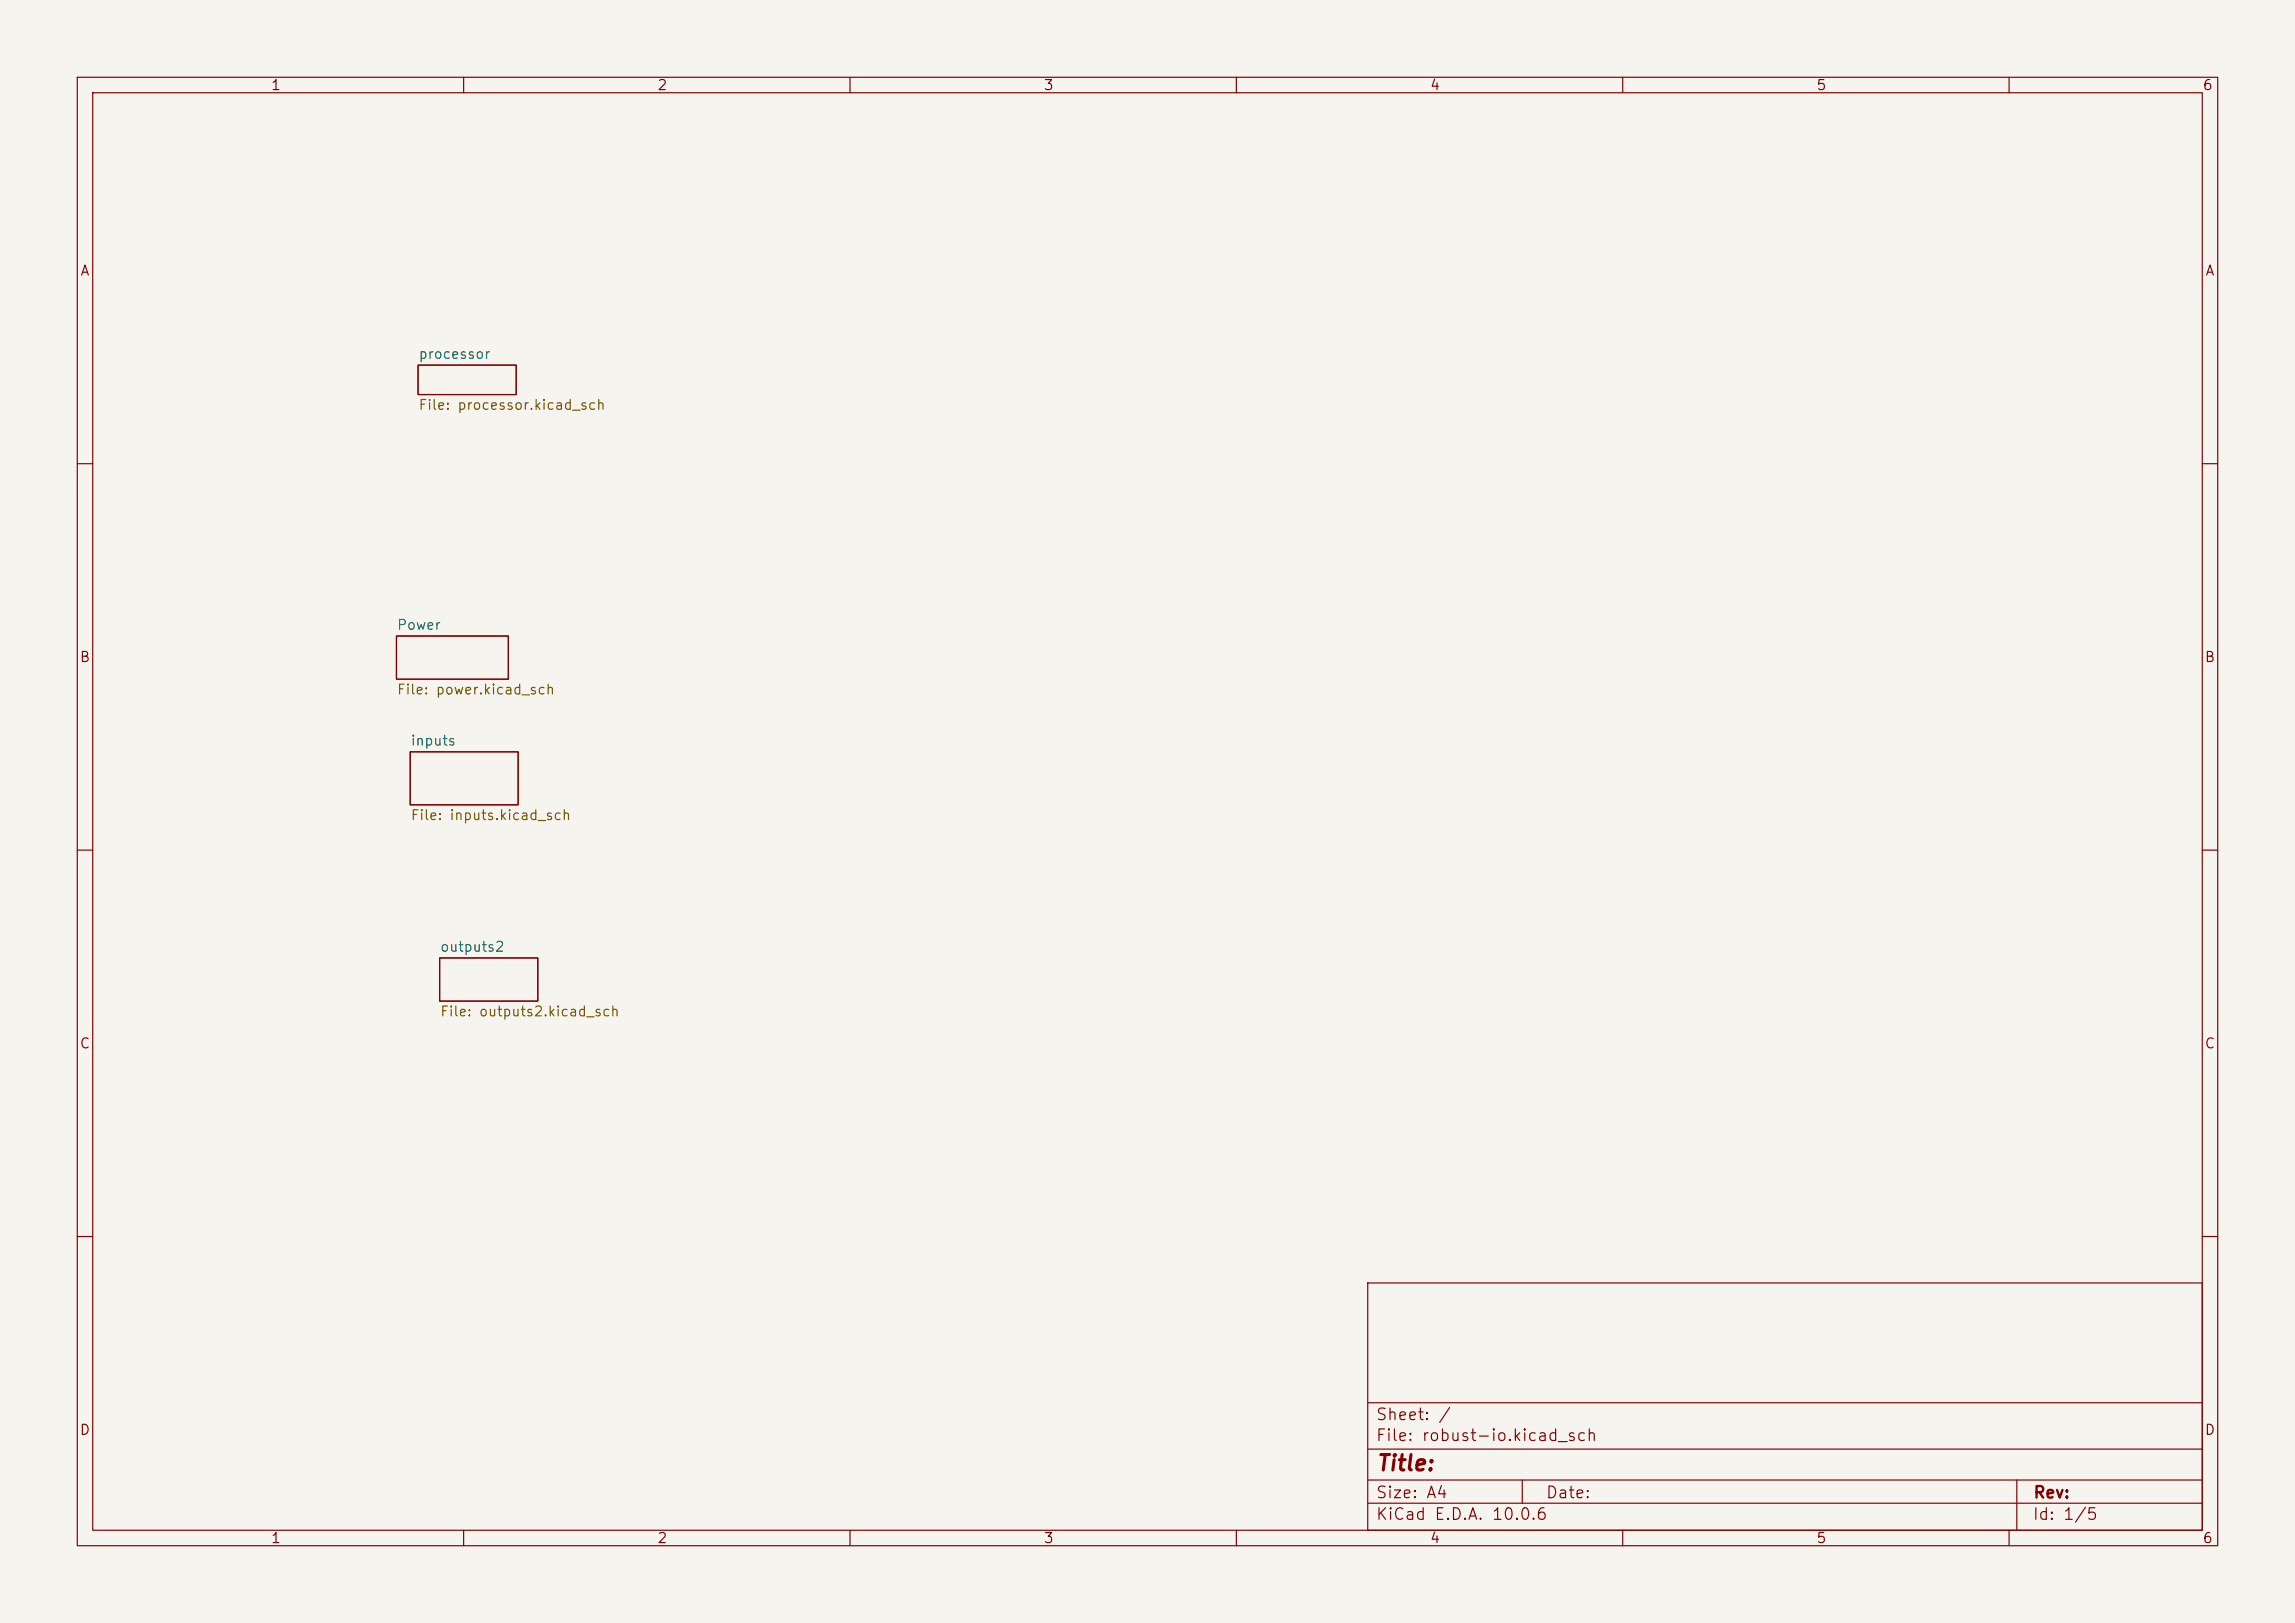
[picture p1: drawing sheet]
<svg xmlns="http://www.w3.org/2000/svg" width="297mm" height="210mm" viewBox="0 0 297 210" stroke-linecap="round" stroke-linejoin="round" font-family="sans-serif">
<defs><g id="words">
<text font-size="2" fill="#840000" x="178" y="190.8">Title:</text>
<g font-size="1.5" fill="#840000">
<text x="178" y="184.1">Sheet: /</text>
<text x="178" y="186.8">File: robust-io.kicad_sch</text>
<text x="178" y="197">KiCad E.D.A. 10.0.6</text>
<text x="178" y="194.2">Size: A4</text>
<text x="200" y="194.2">Date:</text>
<text x="263" y="197">Id: 1/5</text>
<text x="263" y="194.2">Rev:</text>
</g>
<g font-size="1.3" fill="#840000">
<text x="35" y="12">1</text>
<text x="85" y="12">2</text>
<text x="135" y="12">3</text>
<text x="185" y="12">4</text>
<text x="235" y="12">5</text>
<text x="285" y="12">6</text>
<text x="10.3" y="36">A</text>
<text x="285.3" y="36">A</text>
<text x="10.2" y="86">B</text>
<text x="285.2" y="86">B</text>
<text x="10.2" y="136">C</text>
<text x="285.2" y="136">C</text>
<text x="10.2" y="186">D</text>
<text x="285.2" y="186">D</text>
<text x="35" y="200">1</text>
<text x="85" y="200">2</text>
<text x="135" y="200">3</text>
<text x="185" y="200">4</text>
<text x="235" y="200">5</text>
<text x="285" y="200">6</text>
</g>
<g font-size="1.3" fill="#006464">
<text x="54.1" y="46.8">processor</text>
<text x="51.3" y="81.8">Power</text>
<text x="53.1" y="96.8">inputs</text>
<text x="56.9" y="123.5">outputs2</text>
</g>
<g font-size="1.3" fill="#725600">
<text x="54.1" y="53.3">File: processor.kicad_sch</text>
<text x="51.3" y="90.2">File: power.kicad_sch</text>
<text x="53.1" y="106.4">File: inputs.kicad_sch</text>
<text x="56.9" y="131.8">File: outputs2.kicad_sch</text>
</g>
</g></defs>
<path d="M0 0h297v210h-297z" fill="#f5f4ef" stroke="#f5f4ef" stroke-width=".13"/>
<g fill="none" stroke="#840000" stroke-width=".15">
<path d="M10 10h277v190h-277zM12 12h273v186h-273zM60 10v2M110 10v2M160 10v2M210 10v2M260 10v2M54.1 47.2h12.7v3.9h-12.7zM10 60h2M285 60h2M51.3 82.3h14.5v5.6h-14.5zM53.1 97.3h14v6.8h-14z"/>
<path d="M10 110h2M285 110h2M56.9 124h12.7v5.5h-12.7zM10 160h2M177 166h108v32h-108zM285 160h2M60 198v2M110 198v2M160 198v2M177 194.5h108M177 191.5h108M177 187.5h108"/>
<path d="M177 181.5h108M197 191.5v3M210 198v2M260 198v2M261 191.5v6.5"/>
</g>
<use href="#words"/>
</svg>
